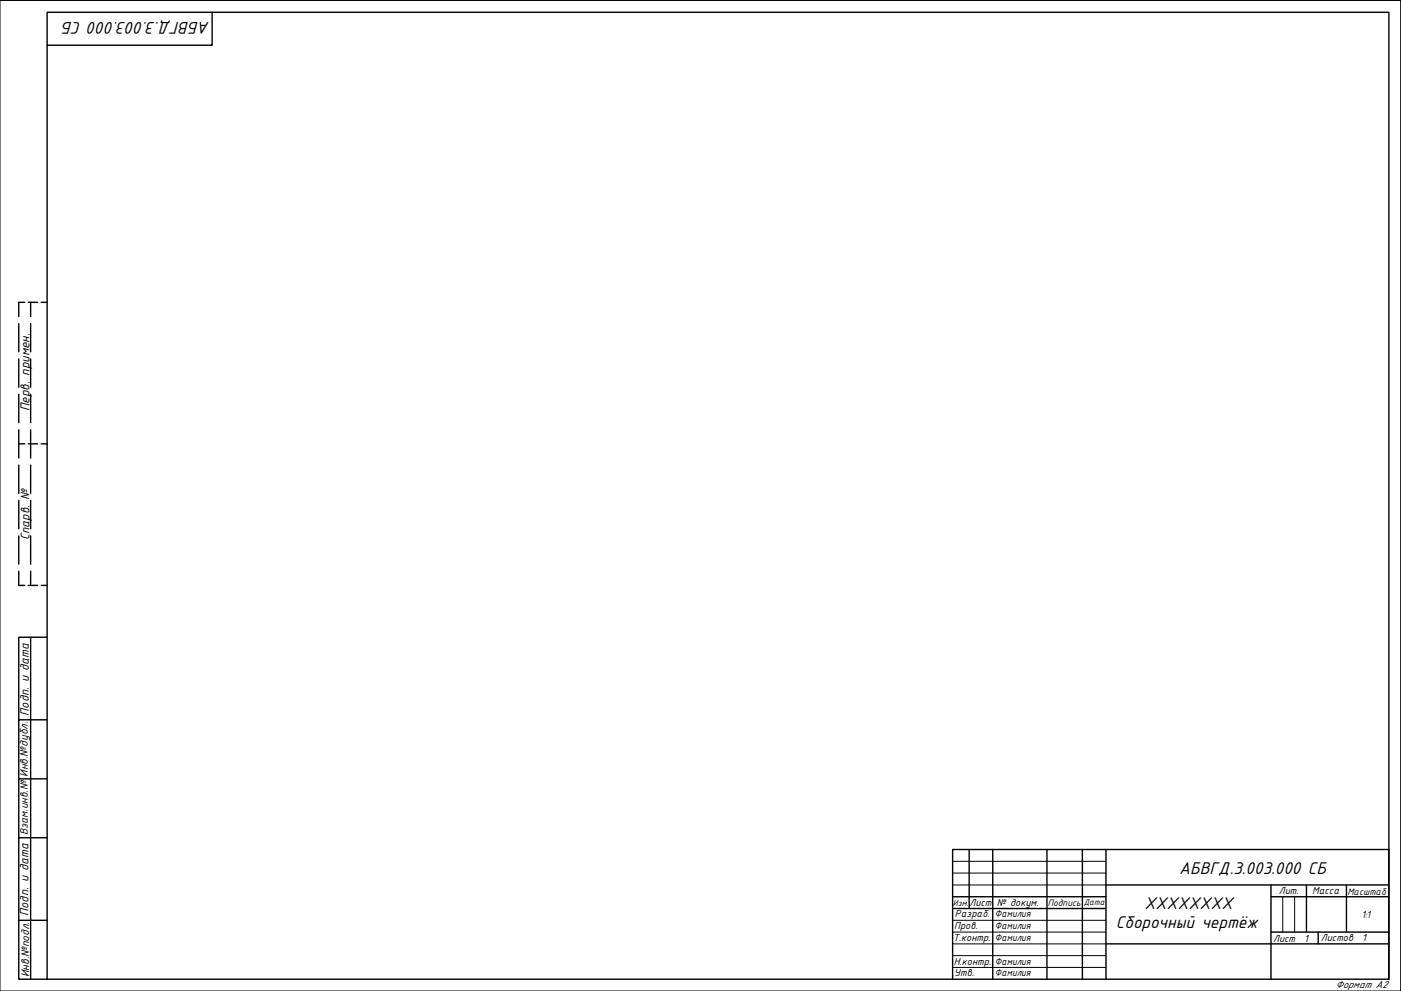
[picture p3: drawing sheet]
<svg xmlns="http://www.w3.org/2000/svg" width="594mm" height="420mm" viewBox="0 0 594 420" stroke-linecap="round" stroke-linejoin="round" font-family="sans-serif">
<defs><g id="words">
<g font-size="7.8">
<text x="89" y="9.2" transform="rotate(-180 89 9.2)">АБВГД.3.003.000 СБ</text>
<text x="500" y="370.4">АБВГД.3.003.000 СБ</text>
<text x="485.3" y="385.2">XXXXXXXX</text>
<text x="473.2" y="393.6">Сборочный чертёж</text>
</g>
<text font-size="5.9" x="12.5" y="174.2" transform="rotate(-90 12.5 174.2)">Перв. примен.</text>
<text font-size="5.7" x="12.4" y="229" transform="rotate(-90 12.4 229)">Спарв. №</text>
<g font-size="5.5">
<text x="12.2" y="303.4" transform="rotate(-90 12.2 303.4)">Подп. и дата</text>
<text x="12.1" y="388.2" transform="rotate(-90 12.1 388.2)">Подп. и дата</text>
</g>
<g font-size="5.2">
<text x="11.8" y="329.4" transform="rotate(-90 11.8 329.4)">Инв.№дубл.</text>
<text x="12.4" y="414.4" transform="rotate(-90 12.4 414.4)">Инв.№подл.</text>
</g>
<text font-size="5" x="11.9" y="354.2" transform="rotate(-90 11.9 354.2)">Взам.инв.№</text>
<g font-size="4.7">
<text x="542.3" y="379.2">Лит.</text>
<text x="556.4" y="379.2">Масса</text>
<text x="404.9" y="389">Разраб.</text>
<text x="411.1" y="384.3">Лист</text>
<text x="421.9" y="389">Фамилия</text>
<text x="422.7" y="384">№ докум.</text>
<text x="577.4" y="389">1:1</text>
<text x="404.7" y="394.1">Пров.</text>
<text x="421.9" y="394">Фамилия</text>
<text x="404.2" y="399">Т.контр.</text>
<text x="421.9" y="399">Фамилия</text>
<text x="539.9" y="399.3">Лист</text>
<text x="553" y="399.3">1</text>
<text x="560.2" y="399.2">Листов</text>
<text x="577.5" y="399.2">1</text>
<text x="404.4" y="409">Н.контр.</text>
<text x="404.7" y="413.9">Утв.</text>
<text x="421.9" y="409">Фамилия</text>
<text x="421.9" y="414">Фамилия</text>
<text x="566.3" y="419.1">Формат А2</text>
</g>
<g font-size="4.3">
<text x="571.4" y="379.3">Масштаб</text>
<text x="444.3" y="384.1">Подпись</text>
</g>
<g font-size="3.9">
<text x="459.5" y="383.7">Дата</text>
<text x="404" y="384.1">Изм.</text>
</g>
</g></defs>
<path d="M0 .2h593.9v420h-593.9z" fill="none" stroke="#000" stroke-width=".42"/>
<g fill="none" stroke="#000" stroke-width=".59">
<path d="M20 5.2h568.9v410h-568.9zM90 5.2v14h-70M8 137.2v12M10.5 128.2h-2.5v6M12 128.2h4M13 128.2v6M13 137.2v12M17.5 128.2h2.5M8 152.2v12M13 152.2v12M8 167.2v12M13 167.2v12"/>
<path d="M8 182.2v12M8 197.2v12M8 188.2h2.5M12 188.2h4M13 182.2v12M13 197.2v12M17.5 188.2h2.5M8 212.2v12M13 212.2v12M8 227.2v12M13 227.2v12M8 242.2v6h2.5"/>
<path d="M12 248.2h4M13 242.2v6M17.5 248.2h2.5M13 270.2v145M20 270.2h-12v35M20 305.2h-12v25M20 330.2h-12v25M20 355.2h-12v35M411 360.2v25M421 360.2v55M443.9 360.2v55M459 360.2v55"/>
<path d="M469 375.2h119.9M469 360.2v55M538.9 375.2v40M554 375.2v20M570.9 375.2v20M20 390.2h-12v25h12M403.9 385.2h65.1M403.9 380.2h65.1M538.9 380.2h50M538.9 395.2h50M559 395.2v5M403.9 415.1v-54.9h185v55"/>
<path d="M469 400.2h119.9"/>
</g>
<path d="M403.9 365.2h65.1M403.9 370.2h65.1M403.9 375.2h65.1M403.9 390.2h65.1M403.9 395.2h65.1M543.9 380.2v15M549 380.2v15M403.9 400.2h65.1M403.9 405.2h65.1M403.9 410.2h65.1" fill="none" stroke="#000" stroke-width=".42"/>
<use href="#words"/>
</svg>
